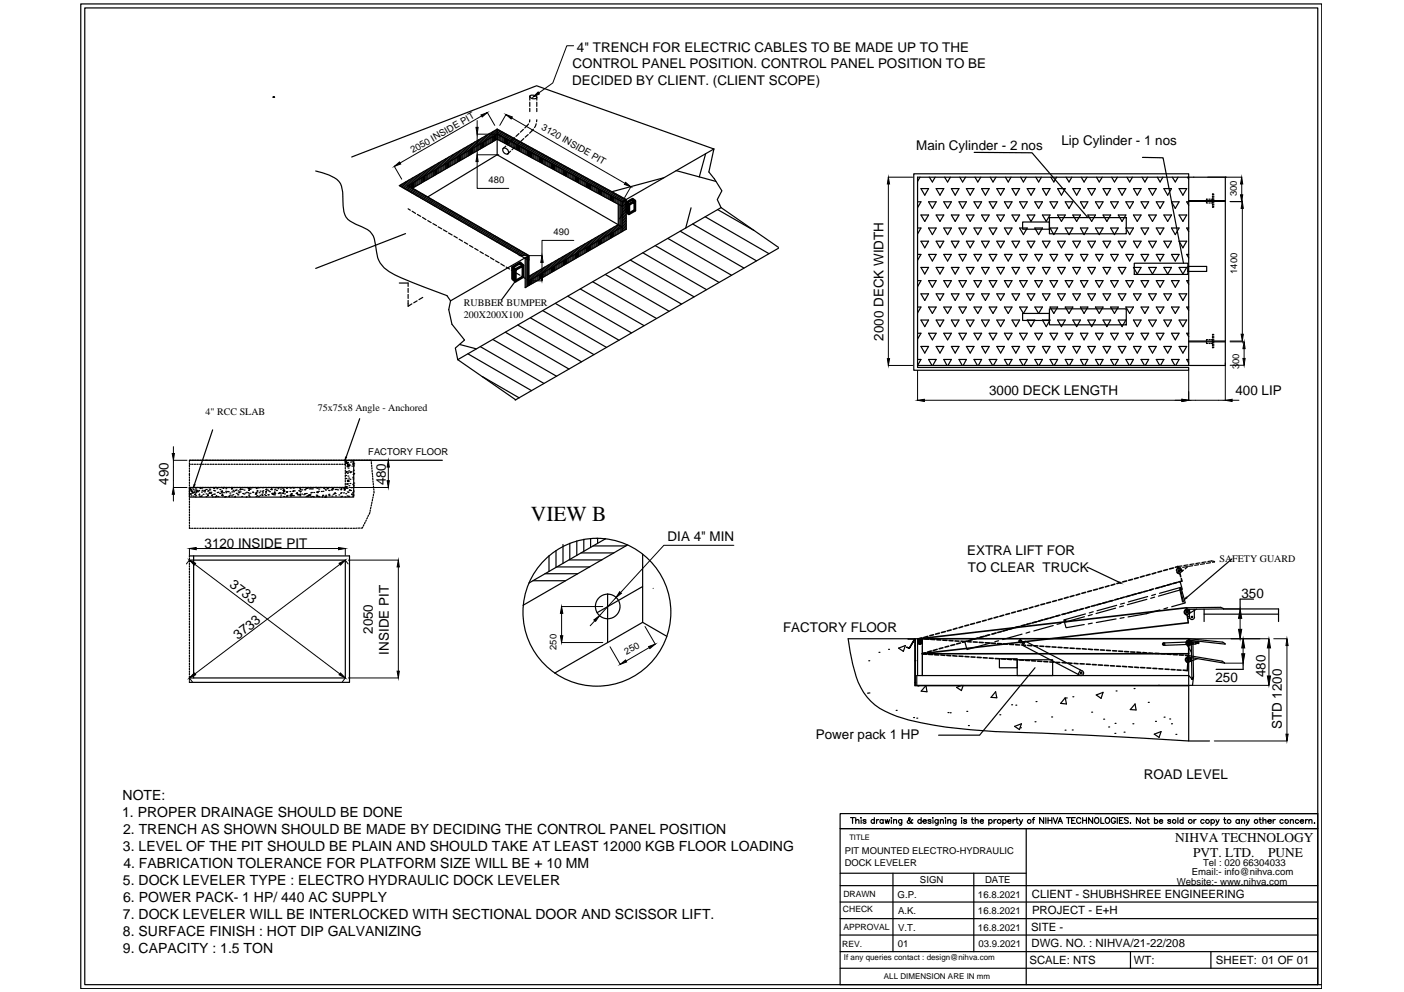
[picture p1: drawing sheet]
<svg xmlns="http://www.w3.org/2000/svg" width="297mm" height="210mm" viewBox="0 0 297 210" stroke-linecap="round" stroke-linejoin="round" font-family="sans-serif">
<defs><g id="words">
<text font-size="4.5" x="112.3" y="110.1">VIEW B</text>
<g font-size="3">
<text x="25.9" y="172.9">1. PROPER DRAINAGE SHOULD BE DONE</text>
<text x="25.9" y="169.2">NOTE:</text>
<text x="26.1" y="176.5">2. TRENCH AS SHOWN SHOULD BE MADE BY DECIDING THE CONTROL PANEL POSITION</text>
<text x="26" y="180.1">3. LEVEL OF THE PIT SHOULD BE PLAIN AND SHOULD TAKE AT LEAST 12000 KGB FLOOR LOADING</text>
<text x="26.1" y="183.7">4. FABRICATION TOLERANCE FOR PLATFORM SIZE WILL BE + 10 MM</text>
<text x="26" y="187.3">5. DOCK LEVELER TYPE : ELECTRO HYDRAULIC DOCK LEVELER</text>
<text x="26.1" y="190.9">6. POWER PACK- 1 HP/ 440 AC SUPPLY</text>
<text x="26" y="194.5">7. DOCK LEVELER WILL BE INTERLOCKED WITH SECTIONAL DOOR AND SCISSOR LIFT.</text>
<text x="26" y="198.1">8. SURFACE FINISH : HOT DIP GALVANIZING</text>
<text x="26" y="201.7">9. CAPACITY : 1.5 TON</text>
</g>
<g font-size="2.8">
<text x="122.1" y="11">4&quot; TRENCH FOR ELECTRIC CABLES TO BE MADE UP TO THE</text>
<text x="121.1" y="17.9">DECIDED BY CLIENT. (CLIENT SCOPE)</text>
<text x="121.1" y="14.5">CONTROL PANEL POSITION. CONTROL PANEL POSITION TO BE</text>
<text x="193.8" y="31.7">Main Cylinder - 2 nos</text>
<text x="224.6" y="30.8">Lip Cylinder - 1 nos</text>
<text x="186.9" y="72.1" transform="rotate(-90 186.9 72.1)">2000 DECK WIDTH</text>
<text x="209.3" y="83.7">3000 DECK LENGTH</text>
<text x="261.4" y="83.6">400 LIP</text>
<text x="35.6" y="102.6" transform="rotate(-90 35.6 102.6)">490</text>
<text x="81.6" y="102.7" transform="rotate(-90 81.6 102.7)">480</text>
<text x="43.3" y="115.9">3120 INSIDE PIT</text>
<text x="141.3" y="114.4">DIA 4&quot; MIN</text>
<text x="204.6" y="117.5">EXTRA LIFT FOR</text>
<text x="48.4" y="124" transform="rotate(37 48.4 124)">3733</text>
<text x="204.8" y="120.9">TO CLEAR TRUCK</text>
<text x="262.7" y="126.4">350</text>
<text x="50.3" y="135.4" transform="rotate(-37 50.3 135.4)">3733</text>
<text x="78.9" y="134.1" transform="rotate(-90 78.9 134.1)">2050</text>
<text x="165.7" y="133.8">FACTORY FLOOR</text>
<text x="82.3" y="138.5" transform="rotate(-90 82.3 138.5)">INSIDE PIT</text>
<text x="267.7" y="143.3" transform="rotate(-90 267.7 143.3)">480</text>
<text x="257.2" y="144.2">250</text>
<text x="271.2" y="154.3" transform="rotate(-90 271.2 154.3)">STD 1200</text>
<text x="172.6" y="156.4">Power pack 1 HP</text>
<text x="242" y="164.8">ROAD LEVEL</text>
<text x="248.7" y="178.3">NIHVA TECHNOLOGY</text>
<text x="252.4" y="181.3">PVT. LTD.</text>
<text x="268.3" y="181.3">PUNE</text>
</g>
<g font-size="2.4">
<text x="218.3" y="190">CLIENT - SHUBHSHREE ENGINEERING</text>
<text x="218.1" y="197">SITE -</text>
<text x="218.3" y="193.4">PROJECT - E+H</text>
<text x="217.8" y="203.9">SCALE: NTS</text>
<text x="218.3" y="200.4">DWG. NO. : NIHVA/21-22/208</text>
<text x="239.8" y="203.9">WT:</text>
<text x="257.2" y="203.9">SHEET: 01 OF 01</text>
</g>
<g font-size="2.1">
<text x="98.2" y="64.8">RUBBER BUMPER</text>
<text x="98.2" y="67.3">200X200X100</text>
<text x="43.5" y="87.9">4&quot; RCC SLAB</text>
<text x="67.3" y="86.9">75x75x8 Angle - Anchored</text>
<text x="258" y="118.8">SAFETY GUARD</text>
</g>
<g font-size="2">
<text x="114.5" y="27.3" transform="rotate(30 114.5 27.3)">3120 INSIDE PIT</text>
<text x="87.4" y="32.5" transform="rotate(-30 87.4 32.5)">2050 INSIDE PIT</text>
<text x="103.4" y="38.8">480</text>
<text x="261.6" y="41.5" transform="rotate(-90 261.6 41.5)">300</text>
<text x="117.1" y="49.8">490</text>
<text x="261.8" y="57.9" transform="rotate(-90 261.8 57.9)">1400</text>
<text x="262.2" y="78.1" transform="rotate(-90 262.2 78.1)">300</text>
<text x="77.9" y="96.3">FACTORY FLOOR</text>
<text x="117.8" y="137.5" transform="rotate(-90 117.8 137.5)">250</text>
<text x="132.6" y="138.6" transform="rotate(-29 132.6 138.6)">250</text>
<text x="178.7" y="180.8">PIT MOUNTED ELECTRO-HYDRAULIC</text>
<text x="178.7" y="183.2">DOCK LEVELER</text>
<text x="252.2" y="185.2">Email:- info@nihva.com</text>
<text x="254.5" y="183.2">Tel : 020 66304033</text>
<text x="189.9" y="189.9">G.P.</text>
<text x="194.6" y="186.9">SIGN</text>
<text x="206.9" y="189.9">16.8.2021</text>
<text x="208.4" y="186.8">DATE</text>
<text x="249" y="187.2">Website:- www.nihva.com</text>
<text x="190" y="193.4">A.K.</text>
<text x="190" y="196.9">V.T.</text>
<text x="206.9" y="193.4">16.8.2021</text>
<text x="206.9" y="196.9">16.8.2021</text>
<text x="189.9" y="200.4">01</text>
<text x="207" y="200.4">03.9.2021</text>
</g>
<g font-size="1.8">
<text x="178.4" y="189.9">DRAWN</text>
<text x="178.3" y="193">CHECK</text>
<text x="178.4" y="196.9">APPROVAL</text>
<text x="178.2" y="200.4">REV.</text>
</g>
<g font-size="1.7">
<text x="178.5" y="203.1">If any queries contact : design@nihva.com</text>
<text x="187" y="207.1">ALL DIMENSION ARE IN mm</text>
</g>
<text font-size="1.6" x="179.7" y="177.7">TITLE</text>
</g></defs>
<!-- layer: 0 -->
<g fill="none" stroke="#000" stroke-width=".25">
<path d="M17.1 .8h262.5v208.4h-262.5zM17.9 1.7h260.9v206.7h-260.9zM57.9 20.5h.1M57.9 20.5v.1M57.9 20.6h.1M66.8 36.2a9.9 9.9 0 0 1 4.9 2.2l.5 1 .3 1.3 .1 2.8a3.7 3.7 0 0 0 2.7 3.9l1.3 .6a4 4 0 0 1 2.8 3.8 7.2 7.2 0 0 0 1.1 3.9 9.4 9.4 0 0 0 4.3 3l9.8 3.9 .7 1.1M85.1 39l-.4 .4M85.8 38.5l-1 1M86.3 39.3h.1M86.3 39.3l-.6 .7M86.3 39.3l18.9-10.9 26.4 14.3M86.3 39.3l25.6 14.8"/>
<path d="M86.6 38l-1.6 1.6M86.6 39.1v.3l-.7 .7M86.8 39.5l-.7 .7M86.8 39v.6M87 39.7l-.7 .6M87.1 38.9v.8M87.2 39.8l-.7 .7M87.2 39.8l18-10.4 26.4 14.3 .1-1 .8-.5M87.3 38.8v1M87.4 37.6l-2.2 2.1M87.4 39.9l-.7 .7M87.5 38.6v1.1"/>
<path d="M87.7 38.5v1.1M88.2 37.2l-2.7 2.7M88.2 38.2v1.1M88.4 38.1v1M88.7 38v1M88.9 37.8v1.1M88.9 36.7l-2.5 2.5M89.1 37.7v1.1M89.4 37.5v1.1M89.6 37.4v1.1M89.7 36.3l-2.5 2.5M89.8 37.3v1"/>
<path d="M90.1 37.2v1M90.5 35.8l-2.5 2.5v1.1M90.5 36.9v1.1M90.7 36.7v1.1M91 36.6v1.1M91.2 36.5v1M91.3 35.4l-2.6 2.5M91.4 36.4v1M91.7 36.2v1.1M91.9 36.1v1.1M92 35l-2.5 2.5M92.1 35.9v1.1"/>
<path d="M92.4 35.8v1.1M92.8 34.5l-2.5 2.5v1.1M92.8 35.5v1.1M93.1 35.4v1.1M93.3 35.3v1.1M93.5 35.1v1.1M93.6 34l-2.6 2.6M93.8 35v1.1M94 34.9v1M94.2 34.7v1.1M94.3 33.6l-2.5 2.5M94.4 34.6v1.1"/>
<path d="M94.7 34.5v1M95.1 33.1l-2.5 2.6v1M95.2 34.2v1.1M95.4 34.1v1M95.6 33.9v1.1M95.8 33.8v1.1M95.9 32.7l-2.5 2.5M96.1 33.7v1M96.3 33.6v1M96.5 33.4v1.1M96.7 32.2l-2.6 2.6M96.8 33.3v1"/>
<path d="M97 33.1v1.1M97.4 31.8l-2.5 2.5v1.1M97.4 32.9v1M97.7 32.8v1M97.9 32.6v1.1M98.2 32.5v1.1M98.2 31.4l-2.5 2.5M98.4 32.3v1.1M98.6 32.2v1.1M98.8 32.1v1M99 30.9l-2.5 2.5M99.1 31.9v1.1"/>
<path d="M99.3 31.8v1.1M99.8 30.5l-2.6 2.5v1.1M99.8 31.5v1.1M100 31.4v1.1M100.2 31.3v1M100.4 31.1v1.1M100.5 30l-2.5 2.5M100.7 31v1.1M100.9 30.8v1.1M101.2 30.7v1.1M101.3 29.6l-2.5 2.5M101.4 30.6v1.1"/>
<path d="M101.6 30.5v1M101.8 30.3v1.1M102.1 29.1l-2.5 2.6v1.1M102.1 30.2v1.1M102.3 30.1v1M102.6 29.9v1.1M102.8 29.8v1M102.9 28.7l-2.6 2.5M103 29.7v1M103.2 29.5v1.1M103.4 29.4v1.1M103.6 28.2l-2.5 2.6"/>
<path d="M103.7 29.3v1M103.9 29.1v1.1M104.2 29v1.1M104.4 28.9v1M104.4 27.8l-2.5 2.5M104.6 28.7v1.1M104.8 28.6v1M105.1 28.5v.9M105.2 32.8l26.4 15.2v-5.3M105.2 27.3l-2.6 2.6M105.2 27.3l-20.7 12 27 15.6M105.2 27.3v5.5"/>
<path d="M105.2 27.3l27.3 14.9M105.2 32.8l-14.7 8.8M105.3 28.4v1.1M105.4 27.4l-2 2M105.6 28.6v1.1M105.6 27.5l-1.4 1.5M105.8 27.7l-.8 .8M106 27.8l-.6 .7M106.2 27.9l-.6 .7M106.2 28.9v1.1M106.4 31.5a.79 .79 0 0 1 .9 .1 .79 .79 0 0 1 .1 1h-.3a.98 .98 0 0 1-.7-1.1zM106.5 28l-.7 .7v1.1"/>
<path d="M106.5 29.1v1M106.7 28.1l-.7 .7v1.1M106.7 29.2v1.1M106.9 28.3l-.7 .6M106.9 29.3v1.1M107 30.9l-.5 .5M107.1 28.3l-.7 .8M107.2 29.4v1.1M107.3 28.5l-.7 .7M107.4 29.6v1M107.5 28.6l-.7 .7M107.6 29.7v1.1"/>
<path d="M107.7 28.7l-.7 .7M107.9 29.8v1.1M107.9 28.8l-.6 .7M107.9 30l-.6 .6M108 32l-.5 .5M108.1 28.9l-.6 .7M108.4 29.1l-.7 .6M108.6 30.2v1.1M108.6 29.2l-.7 .6M108.8 29.3l-.7 .7v1M108.8 30.3v1.1M108.9 29.2l-.7 .5"/>
<path d="M109 31.1l-.7 .6M109 29.4l-.7 .7v1M109 30.5v1M109.2 29.5l-.7 .7M109.2 30.6v1.1M109.4 29.6l-.7 .7M109.5 30.7v1M109.6 29.7l-.6 .7M109.7 30.8v1.1M109.8 28.3l-.6 .6M109.8 29.9l-.6 .7M109.9 30.2l-.7 .6"/>
<path d="M109.9 31v1M110.1 30l-.7 .6M110.2 31.1v1M110.3 30.1l-.7 .7M110.4 31.2v1M110.5 30.2l-.7 .7M110.6 31.3v1.1M110.7 30.3l-.7 .7M110.7 27.4l-.6 .6M110.8 29.3l-.6 .6M110.9 30.4l-.7 .7M111.1 30.6l-.7 .6"/>
<path d="M111.1 31.6v1M111.3 30.7l-.7 .7M111.3 31.7v1.1M111.5 30.8l-.6 .6v1.1M111.6 31.8v1.1M111.7 30.9l-.6 .7M111.7 28.5l-.6 .5M111.8 31.9v1.1M111.8 26.2l-.8 .9M112 31l-.7 .7M112 32.1v1M112.1 25.3l-.1 .5"/>
<path d="M112.1 20.3a1.02 1.02 0 0 1 1.5 .4 .95 .95 0 0 1-1.5-.3zM112.1 20.5v.7M112.1 21.6v.9M112.1 22.9v.7M112.2 31.1l-.7 .7M112.3 32.2v1.1M112.4 31.2l-.7 .7M112.5 32.3v1.1M112.6 31.4l-.7 .6M112.7 32.5v1M112.8 31.5l-.7 .7M112.8 27.3l-.8 .9"/>
<path d="M112.9 32.6v1M113 31.6l-.7 .6M113.2 32.7v1M113.2 31.7l-.6 .7M113.4 32.8v1.1M113.4 26.2l-.3 .8M113.4 31.8l-.6 .7M113.6 20.5v.7M113.6 21.6v.9M113.6 22.9v.7M113.6 25.3l-.1 .5M113.7 31.9l-.7 .7"/>
<path d="M113.9 32.1l-.7 .6M113.9 33.1v1M114.1 32.2l-.7 .6M114.1 33.2v1M114.3 32.3l-.6 .7v1M114.3 33.3v1.1M114.5 32.4l-.6 .6M114.6 33.5v1M114.7 32.5l-.6 .7M114.8 33.6v1M114.9 32.6l-.6 .7M115 33.7v1"/>
<path d="M115.1 32.8l-.6 .6M115.3 33.9v1M115.3 32.9l-.6 .6M115.5 33.9v1.1M115.6 33l-.7 .6M115.7 34.1v1M115.8 33.1l-.7 .7M115.9 34.2v1M116 33.2l-.7 .7M116.2 33.3l-.6 .7M116.4 33.4l-.6 .7M116.6 33.6l-.6 .6"/>
<path d="M116.7 34.6v1M116.8 33.7l-.6 .6v1.1M116.9 34.7v1M117 33.8l-.6 .6v1.1M117.1 34.8v1M117.2 33.9l-.6 .7M117.3 35v1M117.5 34l-.7 .7M117.6 35.1v1M117.7 34.1l-.7 .7M117.8 35.2v1M117.9 34.2l-.7 .7"/>
<path d="M118.1 35.3v1.1M118.1 34.4l-.6 .6M118.3 35.5v1M118.3 34.5l-.6 .6M118.5 35.6v1M118.5 34.6l-.6 .6M118.7 34.7l-.6 .7M118.9 34.8l-.6 .7M119.2 35l-.7 .6M119.2 36v1M119.4 35.1l-.7 .6v1M119.4 36.1v1"/>
<path d="M119.6 35.2l-.7 .6v1.1M119.7 36.2v1M119.8 35.3l-.6 .6M119.9 36.4v.9M120 35.4l-.6 .7M120.1 36.5v1M120.2 35.5l-.6 .7M120.3 36.6v1M120.4 35.6l-.6 .7M120.6 36.7v1M120.6 35.8l-.6 .6M120.8 36.8v1"/>
<path d="M120.8 35.9l-.6 .6M121.1 36l-.7 .6M121.1 36.9v1.1M121.3 36.1l-.7 .6M121.5 36.2l-.7 .7M121.7 36.4l-.6 .6M121.7 37.3v1M121.9 36.4l-.6 .7v1M121.9 37.5v1M122.1 36.6l-.6 .6v1M122.2 37.6v1M122.3 36.7l-.6 .6"/>
<path d="M122.4 37.7v1M122.5 36.8l-.6 .7M122.7 37.8v1M122.8 36.9l-.7 .6M122.9 38v1M123 37l-.7 .7M123.1 38.1v1M123.2 37.2l-.7 .6M123.3 38.2v1M123.4 37.2l-.6 .7M123.6 37.4l-.6 .6M123.8 37.5l-.6 .6"/>
<path d="M124 37.6l-.6 .7M124.1 38.6v1M124.2 37.7l-.6 .6v1M124.3 38.7v1M124.4 37.8l-.6 .7v.9M124.5 38.8v1M124.7 38l-.7 .6M124.7 39v.9M124.9 38.1l-.7 .6M125 39.1v1M125.1 38.2l-.7 .6M125.2 39.2v1"/>
<path d="M125.3 38.3l-.6 .6M125.4 39.4v.9M125.5 38.4l-.6 .6M125.7 39.5v1M125.7 38.5l-.6 .6M125.9 39.6v1M125.9 38.6l-.6 .7M126.1 38.8l-.6 .6M126.1 39.7v1M126.4 38.9l-.7 .6M126.6 39l-.7 .6M126.6 39.9v1.1"/>
<path d="M126.8 39.1l-.7 .6M127 39.2l-.6 .6v1M127.2 39.4l-.6 .5M127.4 39.4l-.6 .7M127.6 39.6l-.6 .6M127.8 39.7l-.6 .6M128 39.8l-.6 .6M128.3 39.9l-.7 .6M140.4 37.6l-10.8 2.9M143 36.1l8.5 2.3M149.3 32.5l-1.4 5M151 31.5l-1 4.9 1.2 1.5 1.5 2.5-.9 1.8 .8 1.7"/>
<path d="M151 31.5l-37.5-13.4-39.1 15.1M151 31.5l-19.4 11.2M193.3 36.8h58.2v40.5h-57.4v.5h57.4v.5h-58.2zM194.6 37.5l-.5 .9M194.8 39.9h1.7l-.8 1.4zM196.6 37.5l.7 1 .6-1M198.1 39.9h1.6l-.8 1.4zM199.8 37.5l.7 1 .6-1M201.3 39.9h1.6l-.8 1.4zM203.1 37.5l.6 1 .6-1M204.5 39.9h1.6l-.8 1.4zM206.1 32.2l12.2 .1 11.9 13.7"/>
<path d="M206.3 37.5l.6 1 .6-1M207.7 39.9h1.6l-.8 1.4zM209.5 37.5l.6 1 .6-1M210.9 39.9h1.6l-.8 1.4zM212.7 37.5l.6 1 .6-1M214.1 39.9h1.6l-.8 1.4zM215.9 37.5l.6 1 .6-1M217.3 39.9h1.6l-.8 1.4zM219.1 37.5l.6 1 .6-1M220.5 39.9h1.7l-.9 1.4zM222.3 37.5l.7 1 .5-1M223.8 39.9h1.6l-.8 1.4z"/>
<path d="M225.5 37.5l.7 1 .6-1M227 39.9h1.6l-.8 1.4zM228.8 37.5l.5 1 .7-1M230.2 39.9h1.6l-.8 1.4zM232 37.5l.6 1 .6-1M233.4 39.9h1.6l-.8 1.4zM235.2 37.5l.6 1 .6-1M236.6 39.9h1.6l-.8 1.4zM238.4 37.5l.6 1 .6-1M239.8 39.9h1.6l-.8 1.4zM241.6 37.5l.6 1 .6-1M241.7 33.3l4.4 .1 4.3 22.3"/>
<path d="M243 39.9h1.6l-.8 1.4zM244.8 37.5l.6 1 .6-1M246.2 39.9h1.6l-.8 1.4zM248 37.5l.7 1 .5-1M249.5 39.9h1.6l-.8 1.4zM251.2 37.5l.3 .4M259.2 37.5h.1M259.2 37.5h-65.1v39.8M259.2 37.5v4.9h-7.7M84.5 59.9h1.8v.7M85.8 49.4l-19 7.4M86.3 44.2l.5 .3"/>
<path d="M87.2 44.7l.7 .5M87.6 40l-.7 .7M87.8 40.2l-.7 .6M88 40.2l-.7 .7M88.2 40.4l-.7 .6M88.3 45.4l.7 .4M88.4 40.5l-.7 .7M88.6 40.6l-.6 .7M88.8 40.8l-.6 .6M89.1 40.9l-.7 .7M89.3 41l-.7 .6M89.4 46l.7 .5"/>
<path d="M89.5 41.1l-.7 .7M89.6 41.2l-.6 .7M89.9 41.3l-.7 .7M90.1 41.5l-.7 .6M90.3 41.6l-.7 .6M90.5 41.7l-.7 .7M90.5 46.7l.7 .4M90.7 41.8l-.7 .7M90.9 41.9l-.7 .7M91.1 42.1l-.6 .6M91.3 42.2l-.6 .7M91.6 42.3l-.7 .7"/>
<path d="M91.6 47.3l.8 .4M91.7 42.4l-.7 .7M91.9 42.5l-.6 .7M92.1 42.7l-.6 .6M92.4 42.8l-.7 .7M92.6 42.9l-.7 .7M92.7 48l.8 .4M92.8 43l-.7 .7M93 43.1l-.7 .7M93.2 43.3l-.7 .6M93.4 43.4l-.7 .7M93.6 43.5l-.7 .7"/>
<path d="M93.8 43.6l-.7 .7M93.8 48.6l.8 .5M94 43.7l-.7 .7M94.2 43.8l-.7 .7M94.4 44l-.6 .6M94.6 44.1l-.6 .7M94.9 44.2l-.7 .7M94.9 49.3l.8 .4M95.1 44.4l-.7 .6M95.3 44.4l-.7 .7M95.5 44.6l-.7 .6M95.7 44.7l-.7 .7"/>
<path d="M95.9 44.8l-.7 .7M96 49.9l.8 .5M96.1 44.9l-.7 .7M96.3 45.1l-.7 .6M96.5 45.2l-.7 .6M96.7 45.3l-.7 .7M96.9 45.4l-.6 .7M97.1 45.5l-.6 .7M97.1 50.6l.8 .4M97.4 45.7l-.7 .6M97.6 45.7l-.7 .7M97.7 45.9l-.6 .7"/>
<path d="M97.9 46l-.6 .7M98.2 46.1l-.7 .7M98.2 51.3l.8 .4M98.4 46.3l-.7 .6M98.6 46.4l-.7 .7M98.8 46.5l-.7 .6M99 46.6l-.7 .7M99.2 46.7l-.7 .7M99.3 51.9l.8 .5M99.4 46.8l-.7 .7M99.6 47l-.6 .7M99.8 47.1l-.7 .7"/>
<path d="M100 47.2l-.7 .7M100.2 47.3l-.6 .7M100.4 47.4l-.6 .7M100.4 52.6l.8 .4M100.7 47.6l-.7 .6M100.9 47.7l-.7 .7M101.1 47.8l-.7 .7M101.3 47.9l-.7 .7M101.5 48l-.7 .7M101.5 53.2l.8 .5M101.7 48.2l-.7 .6M101.9 48.3l-.7 .7"/>
<path d="M102.1 48.4l-.7 .7M102.3 48.5l-.7 .7M102.5 48.6l-.7 .7M102.6 53.9l.8 .4M102.7 48.8l-.6 .6M102.9 48.9l-.6 .7M103.2 49l-.7 .7M103.4 49.1l-.7 .7M103.6 49.2l-.7 .7M103.7 54.5l.8 .5M103.8 49.3l-.7 .7M104 49.5l-.7 .7"/>
<path d="M104.2 49.6l-.7 .7M104.4 49.7l-.7 .7M104.6 49.9l-.7 .6M104.8 49.9l-.7 .7M104.8 55.2l.8 .4M105 50.1l-.7 .6M105.2 50.2l-.7 .7M105.4 50.3l-.6 .7M105.6 50.4l-.6 .7M105.8 50.6l-.7 .7M105.9 55.8l.8 .5M106 50.7l-.6 .6"/>
<path d="M106.2 50.8l-.6 .7M106.5 50.9l-.7 .7M106.7 51l-.7 .7M106.9 51.2l-.7 .6M107.1 51.3l-.7 .7M107.1 56.5l.7 .4M107.3 51.4l-.7 .7M107.5 51.5l-.7 .7M107.7 51.6l-.7 .7M107.9 51.8l-.7 .6M108.1 51.9l-.7 .7M108.2 57.1l.7 .5"/>
<path d="M108.3 52l-.7 .7M108.5 52.1l-.6 .7M108.7 52.2l-.6 .7M109 52.4l-.7 .6M109 59.5l-2.9 3.9M109.2 52.5l-.7 .7M109.3 57.8l.7 .4M109.4 52.6l-.7 .7M109.6 52.7l-.7 .7M109.8 52.8l-.7 .7M110 52.9l-.7 .7M110.2 53.1l-.7 .6"/>
<path d="M110.4 53.2l-.7 .7M110.4 58.4l.7 .5M110.6 53.3l-.7 .7M110.8 53.4l-.6 .7M111 53.5l-.5 .6M111.2 53.7l-.4 .4M111.3 54.5v6.2M111.4 53.8l-.2 .3M111.5 59.1l.5 .3M111.6 54.4v6.2M111.7 53.9l-.2 .2M111.8 54.3v6.1"/>
<path d="M111.9 54l-.1 .1M111.9 54.1l-16.6 9.6M111.9 54.1v6.3M112 59.3v1M112.1 58.3l-.2 .2M112.3 59.2v1M112.5 59.1v1M112.7 59v.9M112.9 57.9l-1 1M113.2 58.7v.9M113.4 58.6v.9M113.7 58.4v1"/>
<path d="M113.7 57.4l-1.8 1.8M113.9 58.3v1M114.1 58.2v.9M114.3 58v1M114.5 57l-2.3 2.3M114.6 57.9v.9M114.8 57.8v.9M115 57.6v1M115.2 56.5l-2.3 2.3v1M115.5 57.3v1M115.7 57.2v1M115.9 57.1v1"/>
<path d="M116 56.1l-2.3 2.3M116.2 57v.9M116.4 56.8v1M116.7 56.7v.9M116.8 55.7l-2.3 2.2M116.9 56.5v1M117.1 56.4v1M117.3 56.3v1M117.5 55.2l-2.2 2.3v.9M117.6 56.2v.9M117.8 56v1M118.1 55.9v.9"/>
<path d="M118.3 55.7v1M118.3 54.8l-2.2 2.3M118.5 55.6v1M118.7 55.5v1M118.9 55.4v.9M119.1 54.3l-2.3 2.3M119.2 55.2v1M119.4 55.1v.9M119.7 54.9v1M119.9 53.9l-2.3 2.2M119.9 54.8v1M120.1 54.7v1"/>
<path d="M120.3 54.6v.9M120.6 54.4v1M120.6 53.4l-2.3 2.3M120.8 54.3v.9M121.1 54.1v1M121.3 54v1M121.4 53l-2.2 2.2M121.7 53.7v1M121.9 53.6v1M122.2 52.5l-2.3 2.3M122.2 53.5v.9M122.4 53.3v1"/>
<path d="M122.7 53.2v1M122.9 53.1v.9M123 52.1l-2.3 2.2M123.1 52.9v1M123.3 52.8v1M123.6 52.7v.9M123.7 51.6l-2.2 2.3v.9M123.8 52.6v.9M124.1 52.4v1M124.3 52.3v.9M124.5 52.1v1M124.5 51.2l-2.3 2.3"/>
<path d="M124.7 52v1M125 51.9v.9M125.2 51.8v.9M125.3 50.7l-2.3 2.3M125.4 51.6v1M125.4 59.6l13.5 7.8M125.7 51.5v.9M125.9 51.3v1M126.1 50.3l-2.3 2.3M126.1 51.2v1M126.4 51.1v1M126.6 51v.9"/>
<path d="M126.8 49.9l-2.2 2.2M126.8 40.1v.9M126.8 50.8v1M127.1 40.2v1M127.1 50.7v.9M127.3 40.3v1M127.3 50.5v1M127.5 40.5v.9M127.5 50.4v1M127.6 49.4l-2.3 2.3M127.7 40.6v1M127.7 50.3v1"/>
<path d="M128 40.7v1M128 50.2v.9M128 58.1l13.5 7.8M128.2 40.8v1M128.2 50v1M128.4 49l-2.3 2.2M128.4 41v.9M128.5 40l-.7 .6M128.7 40.2l-.7 .6M128.7 49.7v1M128.9 40.2l-.6 .7M128.9 41.2v1"/>
<path d="M128.9 49.6v1M129.1 40.4l-.6 .6M129.1 48.5l-2.2 2.3M129.3 40.5l-.6 .6v1M129.4 41.5v.9M129.4 49.3v1M129.5 40.6l-.6 .6M129.6 41.6v1M129.6 49.2v1M129.7 40.7l-.6 .6v1M129.8 41.7v1M129.8 49.1v.9"/>
<path d="M129.9 40.8l-.5 .6M129.9 48l-2.2 2.3M130.1 41.9v.9M130.1 48.9v1M130.2 41l-.6 .6M130.3 42v.9M130.3 48.8v1M130.4 41l-.6 .7M130.5 42.1v.9M130.5 48.7v.9M130.6 41.2l-.6 .6M130.7 56.5l13.5 7.8"/>
<path d="M130.7 47.6l-2.3 2.3v.9M130.8 42.2v1M130.8 41.3l-.6 .6M130.8 43.2v4.3l-18.9 10.9M131 42.4v5.3M131 48.4v.9M131 41.4l-.6 .6M131 47.7l-1.8 1.7-.1 1M131.2 47.8l-1.2 1.2M131.2 41.5l-.6 .6M131.2 42.4v5.4M131.2 48.3v.9"/>
<path d="M131.4 47.9l-.6 .6v1M131.4 41.6l-.6 .6M131.4 42.6v5.3M131.4 48.1v1M131.6 48l-.1 .1M131.6 46h.1M131.6 41.8l-.6 .6M131.6 49v-1l-19.7 11.4M131.9 41.9l-.6 .6M132.1 42l-.6 .6M132.3 42.1l-.5 .5M132.4 42.4l-.7 .6"/>
<path d="M132.5 42.3v6.2l-21.4 12.4v-6.3l.8-.4v.8M132.5 42.9l-.9 .8M132.5 43.2l-.9 .9M132.5 43.5l-.9 .9M132.5 43.9l-.9 .8M132.5 44.2l-.9 .8M132.5 44.5l-.9 .9-.5 .9M132.5 44.9l-.9 .8M132.5 45.2l-.9 .8M132.5 45.5l-.9 .8M132.5 45.8l-.9 .9M132.5 46.2l-.9 .8"/>
<path d="M132.5 46.5l-.9 .8M132.5 46.8l-.9 .9M132.5 47.1l-.9 .9M132.5 47.5l-.9 .8M132.5 47.8l-.9 .8M132.5 48.1l-.9 .9M132.5 48.5l-.1 .1M132.5 42.6l-.8 .7M133.3 55l13.5 7.8M136 53.5l13.5 7.8M138.6 52l13.5 7.8M141.3 50.4l13.5 7.8"/>
<path d="M143.9 48.9l13.5 7.8M146.2 44l-1.1 4.3M146.5 47.4l13.5 7.8M149.2 45.9l13.5 7.8M151.8 44.4l7.7 4.4M152.6 43.9l-55.8 32.2M152.6 43.9l12.1 8.5M164.7 52.5l-55.7 32.2M194.1 42.7h.7l-.7 1.2M194.1 48.2h.7l-.7 1.3M194.1 53.8h.7l-.7 1.3M194.1 59.4h.7l-.7 1.2"/>
<path d="M194.8 45.5h1.7l-.8 1.3zM194.8 51h1.7l-.8 1.4zM194.8 56.6h1.7l-.8 1.4zM196.5 42.7h1.6l-.8 1.4zM196.5 48.2h1.6l-.8 1.4zM196.5 53.8h1.6l-.8 1.4zM196.5 59.4h1.6l-.8 1.4zM198.1 45.5h1.6l-.8 1.3zM198.1 51h1.6l-.8 1.4zM198.1 56.6h1.6l-.8 1.4zM199.7 42.7h1.6l-.8 1.4zM199.7 48.2h1.6l-.8 1.4z"/>
<path d="M199.7 53.8h1.6l-.8 1.4zM199.7 59.4h1.6l-.8 1.4zM201.3 45.5h1.6l-.8 1.3zM201.3 51h1.6l-.8 1.4zM201.3 56.6h1.6l-.8 1.4zM202.9 42.7h1.6l-.8 1.4zM202.9 48.2h1.6l-.8 1.4zM202.9 53.8h1.6l-.8 1.4zM202.9 59.4h1.6l-.8 1.4zM204.5 45.5h1.6l-.8 1.3zM204.5 51h1.6l-.8 1.4zM204.5 56.6h1.6l-.8 1.4z"/>
<path d="M206.1 42.7h1.6l-.8 1.4zM206.1 48.2h1.6l-.8 1.4zM206.1 53.8h1.6l-.8 1.4zM206.1 59.4h1.6l-.8 1.4zM207.7 45.5h1.6l-.8 1.3zM207.7 51h1.6l-.8 1.4zM207.7 56.6h1.6l-.8 1.4zM209.3 42.7h1.6l-.8 1.4zM209.3 48.2h1.6l-.8 1.4zM209.3 53.8h1.6l-.8 1.4zM209.3 59.4h1.6l-.8 1.4zM210.9 45.5h1.6l-.8 1.3z"/>
<path d="M210.9 51h1.6l-.8 1.4zM210.9 56.6h1.6l-.8 1.4zM212.5 42.7h1.6l-.8 1.4zM212.5 48.2h1.6l-.8 1.4zM212.5 53.8h1.6l-.8 1.4zM212.5 59.4h1.6l-.8 1.4zM214.1 45.5h1.6l-.8 1.3zM214.1 51h1.6l-.8 1.4zM214.1 56.6h1.6l-.8 1.4zM215.7 42.7h1.6l-.8 1.4zM215.7 48.2h1.6l-.8 1.4zM215.7 53.8h1.6l-.8 1.4z"/>
<path d="M215.7 59.4h1.6l-.8 1.4zM216.4 47h5.6v1.5h-5.6zM217.3 45.5h1.6l-.8 1.3zM217.3 51h1.6l-.8 1.4zM217.3 56.6h1.6l-.8 1.4zM218.9 42.7h1.6l-.8 1.4zM218.9 48.2h1.6l-.8 1.4zM218.9 53.8h1.6l-.8 1.4zM218.9 59.4h1.6l-.8 1.4zM220.5 45.5h1.7l-.9 1.3zM220.5 51h1.7l-.9 1.4zM220.5 56.6h1.7l-.9 1.4z"/>
<path d="M222 46h16.3v3.5h-16.3zM222.2 42.7h1.6l-.8 1.4zM222.2 48.2h1.6l-.8 1.4zM222.2 53.8h1.6l-.8 1.4zM222.2 59.4h1.6l-.8 1.4zM223.8 45.5h1.6l-.8 1.3zM223.8 51h1.6l-.8 1.4zM223.8 56.6h1.6l-.8 1.4zM225.4 42.7h1.6l-.8 1.4zM225.4 48.2h1.6l-.8 1.4zM225.4 53.8h1.6l-.8 1.4zM225.4 59.4h1.6l-.8 1.4z"/>
<path d="M227 45.5h1.6l-.8 1.3zM227 51h1.6l-.8 1.4zM227 56.6h1.6l-.8 1.4zM228.6 42.7h1.6l-.9 1.4zM228.6 48.2h1.6l-.9 1.4zM228.6 53.8h1.6l-.9 1.4zM228.6 59.4h1.6l-.9 1.4zM230.2 45.5h1.6l-.8 1.3zM230.2 51h1.6l-.8 1.4zM230.2 56.6h1.6l-.8 1.4zM231.8 42.7h1.6l-.8 1.4zM231.8 48.2h1.6l-.8 1.4z"/>
<path d="M231.8 53.8h1.6l-.8 1.4zM231.8 59.4h1.6l-.8 1.4zM233.4 45.5h1.6l-.8 1.3zM233.4 51h1.6l-.8 1.4zM233.4 56.6h1.6l-.8 1.4zM235 42.7h1.6l-.8 1.4zM235 48.2h1.6l-.8 1.4zM235 53.8h1.6l-.8 1.4zM235 59.4h1.6l-.8 1.4zM236.6 45.5h1.6l-.8 1.3zM236.6 51h1.6l-.8 1.4zM236.6 56.6h1.6l-.8 1.4z"/>
<path d="M238.2 42.7h1.6l-.8 1.4zM238.2 48.2h1.6l-.8 1.4zM238.2 53.8h1.6l-.8 1.4zM238.2 59.4h1.6l-.8 1.4zM239.8 45.5h1.6l-.8 1.3zM239.8 51h1.6l-.8 1.4zM239.8 56.6h1.6l-.8 1.4zM240 55.7h11.3v2.4h-11.3zM241.4 42.7h1.6l-.8 1.4zM241.4 48.2h1.6l-.8 1.4zM241.4 53.8h1.6l-.8 1.4zM241.4 59.4h1.6l-.8 1.4z"/>
<path d="M243 45.5h1.6l-.8 1.3zM243 51h1.6l-.8 1.4zM243 56.6h1.6l-.8 1.4zM244.6 42.7h1.6l-.8 1.4zM244.6 48.2h1.6l-.8 1.4zM244.6 53.8h1.6l-.8 1.4zM244.6 59.4h1.6l-.8 1.4zM246.2 45.5h1.6l-.8 1.3zM246.2 51h1.6l-.8 1.4zM246.2 56.6h1.6l-.8 1.4zM247.8 42.7h1.7l-.8 1.4zM247.8 48.2h1.7l-.8 1.4z"/>
<path d="M247.8 53.8h1.7l-.8 1.4zM247.8 59.4h1.7l-.8 1.4zM249.5 45.5h1.6l-.8 1.3zM249.5 51h1.6l-.8 1.4zM249.5 56.6h1.6l-.8 1.4zM251.3 56.4h4v1h-4zM251.5 59.4h-.4l.4 .7M251.5 53.8h-.4l.4 .8M251.5 48.2h-.4l.4 .8M251.5 42.7h-.4l.4 .7M251.5 42.6h7.7v29.6h-7.7M255.3 42.7v.3h.2"/>
<path d="M255.5 42.1h-.2v.3M255.8 43h.3M255.8 42.1h.3M256.3 42.1h.2v.3M256.5 41.2v-.2h.3v.2M256.5 42.7v.3h-.2M256.5 41.5v.3M256.5 42v.3M256.5 42.6v.3M256.5 43.1v.4M256.8 43.7v.1h-.3v-.1M256.8 41.5v.3"/>
<path d="M256.8 42v.3M256.8 42.6v.3M256.8 43.1v.3M86.3 63.6v1.2l.9-.5M86.3 61v.9M86.3 62.3v.8M88.3 63.7l-.8 .4M89.4 62.9l-.8 .5M95.3 63.7l-.4 1.8 .7 3.1 2.7 3.4-2 1.6 .5 2.5M96.8 76.1l12.3 8.5M97.2 72.9l3.6 .9M99 74.9l13.5 7.8"/>
<path d="M101.6 73.3l13.5 7.8M102 79.7l7.8 4.5M104.3 71.8l13.5 7.8M106.9 70.3l13.5 7.8M109.5 68.8l13.5 7.8M112.2 67.3l13.5 7.7M114.8 65.7l13.5 7.8M117.5 64.2l13.5 7.8M120.1 62.7l13.5 7.7M122.8 61.2l13.5 7.7M194.1 65h.7l-.7 1.2M194.1 70.5h.7l-.7 1.2"/>
<path d="M194.1 76.1h.7l-.7 1.2M194.8 62.2h1.7l-.8 1.4zM194.8 67.7h1.7l-.8 1.4zM194.8 73.3h1.7l-.8 1.4zM196.5 65h1.6l-.8 1.3zM196.5 70.5h1.6l-.8 1.4zM197.2 77.3l-.7-1.2h1.6l-.8 1.2M198.1 62.2h1.6l-.8 1.4zM198.1 67.7h1.6l-.8 1.4zM198.1 73.3h1.6l-.8 1.4zM199.7 65h1.6l-.8 1.3zM199.7 70.5h1.6l-.8 1.4z"/>
<path d="M200.3 77.3l-.6-1.2h1.6l-.7 1.2M201.3 62.2h1.6l-.8 1.4zM201.3 67.7h1.6l-.8 1.4zM201.3 73.3h1.6l-.8 1.4zM202.9 65h1.6l-.8 1.3zM202.9 70.5h1.6l-.8 1.4zM203.6 77.3l-.7-1.2h1.6l-.7 1.2M204.5 62.2h1.6l-.8 1.4zM204.5 67.7h1.6l-.8 1.4zM204.5 73.3h1.6l-.8 1.4zM206.1 65h1.6l-.8 1.3zM206.1 70.5h1.6l-.8 1.4z"/>
<path d="M206.8 77.3l-.7-1.2h1.6l-.7 1.2M207.7 62.2h1.6l-.8 1.4zM207.7 67.7h1.6l-.8 1.4zM207.7 73.3h1.6l-.8 1.4zM209.3 65h1.6l-.8 1.3zM209.3 70.5h1.6l-.8 1.4zM210 77.3l-.7-1.2h1.6l-.7 1.2M210.9 62.2h1.6l-.8 1.4zM210.9 67.7h1.6l-.8 1.4zM210.9 73.3h1.6l-.8 1.4zM212.5 65h1.6l-.8 1.3zM212.5 70.5h1.6l-.8 1.4z"/>
<path d="M213.2 77.3l-.7-1.2h1.6l-.7 1.2M214.1 62.2h1.6l-.8 1.4zM214.1 67.7h1.6l-.8 1.4zM214.1 73.3h1.6l-.8 1.4zM215.7 65h1.6l-.8 1.3zM215.7 70.5h1.6l-.8 1.4zM216.4 66.3h5.6v1.5h-5.6zM216.4 77.3l-.7-1.2h1.6l-.7 1.2M217.3 62.2h1.6l-.8 1.4zM217.3 67.7h1.6l-.8 1.4zM217.3 73.3h1.6l-.8 1.4zM218.9 65h1.6l-.8 1.3z"/>
<path d="M218.9 70.5h1.6l-.8 1.4zM219.7 77.3l-.8-1.2h1.6l-.7 1.2M220.5 62.2h1.7l-.9 1.4zM220.5 67.7h1.7l-.9 1.4zM220.5 73.3h1.7l-.9 1.4zM222 65.3h16.3v3.4h-16.3zM222.2 65h1.6l-.8 1.3zM222.2 70.5h1.6l-.8 1.4zM222.9 77.3l-.7-1.2h1.6l-.8 1.2M223.8 62.2h1.6l-.8 1.4zM223.8 67.7h1.6l-.8 1.4zM223.8 73.3h1.6l-.8 1.4z"/>
<path d="M225.4 65h1.6l-.8 1.3zM225.4 70.5h1.6l-.8 1.4zM226 77.3l-.6-1.2h1.6l-.7 1.2M227 62.2h1.6l-.8 1.4zM227 67.7h1.6l-.8 1.4zM227 73.3h1.6l-.8 1.4zM228.6 65h1.6l-.9 1.3zM228.6 70.5h1.6l-.9 1.4zM229.3 77.3l-.7-1.2h1.6l-.7 1.2M230.2 62.2h1.6l-.8 1.4zM230.2 67.7h1.6l-.8 1.4zM230.2 73.3h1.6l-.8 1.4z"/>
<path d="M231.8 65h1.6l-.8 1.3zM231.8 70.5h1.6l-.8 1.4zM232.5 77.3l-.7-1.2h1.6l-.7 1.2M233.4 62.2h1.6l-.8 1.4zM233.4 67.7h1.6l-.8 1.4zM233.4 73.3h1.6l-.8 1.4zM235 65h1.6l-.8 1.3zM235 70.5h1.6l-.8 1.4zM235.7 77.3l-.7-1.2h1.6l-.7 1.2M236.6 62.2h1.6l-.8 1.4zM236.6 67.7h1.6l-.8 1.4zM236.6 73.3h1.6l-.8 1.4z"/>
<path d="M238.2 65h1.6l-.8 1.3zM238.2 70.5h1.6l-.8 1.4zM238.9 77.3l-.7-1.2h1.6l-.7 1.2M239.8 62.2h1.6l-.8 1.4zM239.8 67.7h1.6l-.8 1.4zM239.8 73.3h1.6l-.8 1.4zM241.4 65h1.6l-.8 1.3zM241.4 70.5h1.6l-.8 1.4zM242.1 77.3l-.7-1.2h1.6l-.7 1.2M243 62.2h1.6l-.8 1.4zM243 67.7h1.6l-.8 1.4zM243 73.3h1.6l-.8 1.4z"/>
<path d="M244.6 65h1.6l-.8 1.3zM244.6 70.5h1.6l-.8 1.4zM245.3 77.3l-.7-1.2h1.6l-.7 1.2M246.2 62.2h1.6l-.8 1.4zM246.2 67.7h1.6l-.8 1.4zM246.2 73.3h1.6l-.8 1.4zM247.8 65h1.7l-.8 1.3zM247.8 70.5h1.7l-.8 1.4zM248.6 77.3l-.8-1.2h1.7l-.8 1.2M249.5 62.2h1.6l-.8 1.4zM249.5 67.7h1.6l-.8 1.4zM249.5 73.3h1.6l-.8 1.4z"/>
<path d="M251.5 72.3h7.7v5h-7.7M251.5 76.1h-.4l.4 .7M251.5 70.5h-.4l.4 .7M251.5 65h-.4l.4 .7M255.3 72.4v.3h.2M255.5 71.9h-.2v.2M255.8 72.7h.3M255.8 71.9h.3M256.3 71.9h.2v.2M256.5 73.4v.2h.3v-.2M256.5 72.4v.3h-.2M256.5 71.2v.3"/>
<path d="M256.5 71.7v.3M256.5 72.3v.3M256.5 72.8v.3M256.8 70.9v-.1h-.3v.1M256.8 71.2v.3M256.8 71.7v.3M256.8 72.3v.3M256.8 72.8v.3M40.1 97.9v.3h.2M40.1 98.5v.2M40.1 99v.3M40.1 99.6v.3"/>
<path d="M40.1 97.4h53.5M40.4 97.4h-.3v.2M40.5 98.2h.3M41.1 98.2h.3M41.6 98.2h.3M42.2 98.2h.3M42.8 98.2h.3M43.3 98.2h.3M43.9 98.2h.3M44.4 98.2h.3M45 98.2h.3M45 91l-3.9 11.5"/>
<path d="M45.5 98.2h.4M46.1 98.2h.3M46.7 98.2h.3M47.2 98.2h.3M47.8 98.2h.3M48.3 98.2h.3M48.9 98.2h.3M49.5 98.2h.3M50 98.2h.3M50.6 98.2h.3M51.1 98.2h.3M51.7 98.2h.3"/>
<path d="M52.2 98.2h.3M52.8 98.2h.3M53.4 98.2h.3M53.9 98.2h.3M54.5 98.2h.3M55 98.2h.3M55.6 98.2h.3M56.1 98.2h.3M56.7 98.2h.3M57.3 98.2h.3M57.8 98.2h.3M58.4 98.2h.3"/>
<path d="M58.9 98.2h.3M59.5 98.2h.3M60 98.2h.3M60.6 98.2h.3M61.2 98.2h.3M61.7 98.2h.3M62.3 98.2h.3M62.8 98.2h.3M63.4 98.2h.3M63.9 98.2h.3M64.5 98.2h.3M65.1 98.2h.2"/>
<path d="M65.6 98.2h.3M66.2 98.2h.2M66.7 98.2h.3M67.3 98.2h.2M67.8 98.2h.3M68.4 98.2h.3M68.9 98.2h.3M69.5 98.2h.3M70 98.2h.3M70.6 98.2h.3M71.1 98.2h.4M71.7 98.2h.3"/>
<path d="M72.3 98.2h.3M73.1 97.2v.3M73.1 97.8v.3M73.1 98.3v.4M73.1 98.9v.3M73.1 99.5v.3M73.1 97.4l.6 1.1-.6-1.1M73.1 97.4v.8h-.3M73.1 97.5h.1M73.2 98.1h.1M73.2 97.4l.6 1.1M73.2 100l.1-.1z"/>
<path d="M73.3 99.8h.1M73.4 98.5h.1M73.4 98.7l.3-.2zM73.5 98.7h.1M73.5 97.9h.1M73.6 99.9h.1M73.6 99h.1M73.7 98.2h.1M73.7 98.5l.4-.1zM73.8 99.6h.1M73.8 98.6h.1M73.9 97.4h-.8"/>
<path d="M74.1 99.9h.1v.1zM74.2 97.8h.1M74.3 99.9h.1M74.5 98.6h.1M74.5 97.6h.1M74.7 97.8h.1M74.7 98.2l.1-.1v.1zM74.7 99.5h.1M74.8 98.6h.1M74.8 98.2h.1M74.8 97.4v7.8h-34.7v-2h33M74.8 98l-.1 .1 .1 .1"/>
<path d="M76.1 88.6l-2.9 8.2M78.5 97.4l.1 .2M78.6 97.9v.3M78.6 98.4v.3M78.7 99v.3M78.7 99.6v.3M40.1 111.6v.2h.2M40.1 100.1v.6M40.1 100.9v.3M40.1 101.5v.3M40.1 102v.3M40.1 102.6v.3"/>
<path d="M40.1 103.1v.4M40.1 103.8v.3M40.1 104.4v.3M40.1 104.9v.3M40.1 105.5v.3M40.1 106v.3M40.1 106.6v.3M40.1 107.1v.4M40.1 107.7v.3M40.1 108.3v.3M40.1 108.8v.3M40.1 109.4v.3"/>
<path d="M40.1 109.9v.3M40.1 110.5v.3M40.1 111.1v.3M40.1 117.8v-.2h33.8v26.8h-33.8v-.2M40.1 118.1v.2M40.1 118.6v.3M40.1 119.2v.3M40.1 119.7v.3M40.1 118.5h33v25h-33M40.1 103.2l.7 1.1-.7-1.1M40.1 103.2v.8M40.2 103.2l.6 1.1"/>
<path d="M40.3 104.5l.1-.1 .1 .1zM40.4 104.9h.1M40.5 104h.1M40.5 111.8h.3M40.6 104h.1M40.8 104.3l.3-.1zM40.9 103.6h.1M40.9 105h.1M40.9 103.2h-.8M41 117.6v25.9M41.1 103.9h.1M41.1 111.8h.3"/>
<path d="M41.3 105.1h.1M41.3 104.5v.2l-.1-.1 .1-.1M41.3 103.4h.1M41.3 104.3h.1M41.4 104.8h.1M41.4 103.7h.1M41.5 104.2h.1M41.6 111.8h.3M41.7 103.7l.1 .3h-.3zM41.9 104h.1M42 103.8h.1M42.2 105h.1"/>
<path d="M42.2 111.8h.3M42.2 104.5l-.1 .2zM42.3 103.4h.1M42.4 105.1h.1M42.6 104.1h.1M42.6 104.9h.1M42.7 103.3h.1M42.7 103.7h.1M42.8 111.8h.3M43 104.6h.1M43 103.9h.1M43.3 104.1h.1"/>
<path d="M43.3 103.8l.2-.1-.1 .2zM43.3 111.8h.3M43.6 104.5h.1M43.6 105.1h.1M43.6 103.6h.1M43.9 104.8h.1M43.9 111.8h.3M43.9 103.9h.1M44 104.7l.1 .2h-.2zM44.1 103.8h.1M44.2 104.4l.2-.2v.2zM44.3 103.5h.1"/>
<path d="M44.4 103.7h.1M44.4 111.8h.3M44.6 104.4h.1M44.6 104.2h.1M44.8 104.8l.2-.1-.1 .2zM44.9 105.1h.1M45 111.8h.3M45.2 104.6h.1M45.2 103.8h.1M45.2 103.4h.1M45.4 104.5h.1M45.4 103.9h.1"/>
<path d="M45.5 105.1h.1M45.5 103.2h.1M45.5 111.8h.4M45.7 105l.1-.1 .1 .2zM45.9 103.4h.1M46 104.2h.1M46.1 105.1h.1M46.1 104.2h.1M46.1 111.8h.3M46.5 104.4h.1M46.5 103.6h.1M46.7 111.8h.3"/>
<path d="M46.8 104.1h.1M46.8 103.9h.1M46.8 103.2h.1M46.8 104.3h.1M46.9 104.8l.2-.2v.2zM46.9 104l.2-.1-.1 .2zM47.1 104.9h.1M47.2 103.3l.1-.1v.1zM47.2 111.8h.3M47.3 104.3h.1M47.4 103.2h.1M47.5 105.2l.2-.1v.1"/>
<path d="M47.7 105.1h.1M47.7 104h.1M47.8 103.4h.1M47.8 104.3h.1M47.8 111.8h.3M48.1 104h.1M48.3 104h.1M48.3 111.8h.3M48.4 105l.2-.1-.1 .2zM48.6 104.3h.1M48.7 104.8h.1M48.9 111.8h.3"/>
<path d="M49 103.4l.1-.1v.1zM49 104.9h.1M49 103.2h.2M49.1 103.2h.1M49.1 104.1h.1M49.3 104.7h.1M49.3 103.7h.1M49.4 104h.1M49.5 111.8h.3M49.8 103.8h.1M49.8 105v.2M49.8 105l-.2 .2"/>
<path d="M49.9 103.7h.1M50 104.4h.1M50 111.8h.3M50.2 104.5h.1M50.3 104.7h.1M50.4 103.9h.1M50.5 104.2l.2-.1v.2zM50.6 111.8h.3M50.8 104.1h.1M50.9 103.5h.1M50.9 103.4l.1 .2h-.2zM51.1 105.1h.1"/>
<path d="M51.1 111.8h.3M51.3 103.5h.1M51.3 104.4h.1M51.6 104.5h.1M51.6 103.7h.1M51.7 111.8h.3M51.8 104.3h.1M52.1 105.2h.1M52.1 104.2h.1M52.2 111.8h.3M52.4 104.3h.1M52.5 103.3h.1"/>
<path d="M52.6 104.8h.1M52.6 103.7l.1-.1v.2zM52.6 104.5h.1M52.6 103.4l.2-.1v.1zM52.7 103.3h.1M52.7 105.1h.1M52.8 111.8h.3M52.9 103.5h.1M52.9 104.4h.1M53.1 103.2h.1M53.4 111.8h.3M53.4 104.1h.1"/>
<path d="M53.5 104.2h.1M53.9 111.8h.3M54 104.5h.1M54.1 104.5h.1M54.1 104.4l.2-.1v.2zM54.2 104.2h.1M54.2 105.1h.1M54.2 103.4h.1M54.3 104.9h.1M54.4 103.9l.1-.1 .1 .1zM54.5 111.8h.3M54.7 105.1h.1"/>
<path d="M54.7 103.2h.1M54.8 104.3h.1M55 104.8h.1M55 103.9h.1M55 111.8h.3M55.4 104.6h.1M55.4 104.8h.1M55.5 104h.1M55.5 103.2h.1M55.5 104.3h.1M55.6 111.8h.3M55.6 103.8h.1"/>
<path d="M55.9 104.7h.1M56.1 111.8h.3M56.2 104.8h.1M56.2 104.3h.1M56.2 104.1l.1-.1 .1 .1zM56.2 103.6l.3-.1-.1 .2zM56.6 103.7h.1M56.7 104.7h.1M56.7 111.8h.3M56.8 103.9h.1M57 104h.1M57.3 111.8h.3"/>
<path d="M57.3 103.6l.2-.2 .1 .2zM57.5 104.4h.1M57.5 104.5h.1M57.6 104.6h.1M57.8 104.6l.1-.1v.2zM57.8 111.8h.3M58 104.5h.1M58.1 103.7h.1M58.1 104.7h.1M58.2 104.4h.1M58.2 104.1l-.2 .2zM58.2 103.5h.1"/>
<path d="M58.4 111.8h.3M58.5 103.8h.1M58.8 103.4h.1M58.9 104.4h.1M58.9 111.8h.3M59.1 104.3h.1M59.3 105.2h.1M59.3 103.5h.1M59.3 104.3h.1M59.3 103.2h.1M59.4 104.8h.1M59.5 111.8h.3"/>
<path d="M59.8 103.3h.1M59.8 104.4l.1-.1 .1 .1zM59.9 103.8l.2-.1-.1 .2zM59.9 103.5h.1M60 105.1h.1M60 111.8h.3M60.2 104.5h.1M60.2 103.8v.2h-.2l.2-.2M60.6 105h.1M60.6 104.1h.1M60.6 103.3h.1M60.6 104.2h.1"/>
<path d="M60.6 111.8h.3M60.7 103.2h.1M60.7 104h.1M60.7 104.8h.1M61.2 111.8h.3M61.3 104h.1M61.4 104.8l.2-.1-.1 .2zM61.4 103.3h.1M61.5 105h.1M61.5 104.5h.1M61.6 104.8h.1M61.6 104.5l.2-.1v.1z"/>
<path d="M61.7 111.8h.3M61.9 104.8h.1M61.9 103.2h.1M61.9 104h.1M62 103.8h.1M62 103.3h.1M62.1 104.9h.1M62.3 103.9h.1M62.3 111.8h.3M62.7 104.4l.2-.2v.3zM62.8 111.8h.3M62.9 104.6h.1"/>
<path d="M63 104.7h.1M63.1 104.6h.1M63.2 103.8h.1M63.2 104.6h.1M63.4 111.8h.3M63.4 103.3h.1M63.4 104.9h.1M63.5 103.6h.1M63.5 104l.2-.1-.1 .2zM63.6 104.5l-.2 .2zM63.8 104.5h.1M63.9 103.7h.1"/>
<path d="M63.9 111.8h.3M64.2 104.7h.1M64.5 103.7h.1M64.5 104.5h.1M64.5 103.6h.1M64.5 111.8h.3M64.7 103.4h.1M64.8 105h.1M64.8 104.4h.1M65 103.3h.1M65.1 111.8h.2M65.1 105.1l.1-.2-.2 .1 .1 .1"/>
<path d="M65.3 104.7l.1 .2h-.2zM65.4 104.8l.2-.2v.3zM65.4 103.4h.1M65.6 104.7h.1M65.6 111.8h.3M65.6 103.2h.2M65.7 104.3h.1M65.7 105.1h.1M65.8 103.4h.1M65.9 104.2h.1M66.1 103.4h.1M66.1 105.1h.1"/>
<path d="M66.2 111.8h.2M66.3 105.1h.1M66.4 104.2h.1M66.7 111.8h.3M66.8 103.2h.1M66.9 104.8h.1M67 105h.1M67 104.1h.1M67 103.2h.1M67 105l.2-.1v.2zM67.1 103.3h.1M67.1 104.2l.2-.1v.2z"/>
<path d="M67.3 111.8h.2M67.3 105h.1M67.4 104h.1M67.4 103.5h.1M67.5 105.1h.1M67.7 103.2h.1M67.8 111.8h.3M68 104h.1M68.1 105.2l.2-.1v.1M68.3 104.8h.1M68.3 104h.1M68.4 111.8h.3"/>
<path d="M68.5 103.3l.1-.1 .1 .1zM68.7 105.2h.1M68.8 103.5h.1M68.8 105.2h.1M68.9 103.7h.1M68.9 105.2l.1-.1v.1M68.9 104.8h.1M68.9 111.8h.3M69.2 103.4l.2-.1v.1zM69.5 104.7h.1M69.5 111.8h.3M69.5 103.8h.1"/>
<path d="M69.6 104.6h.1M69.6 103.8h.1M69.6 104.9h.1M70 111.8h.3M70.1 103.6h.1M70.2 103.7h.1M70.2 105h.1M70.3 103.4l.1-.1 .1 .1zM70.3 103.4h.1M70.5 104.6h.1M70.6 111.8h.3M70.7 104.4l.2-.1v.2z"/>
<path d="M70.9 103.6h.1M70.9 104.4h.1M71 104.9h.1M71.1 103.6h.1M71.1 111.8h.4M71.4 103.7h.1M71.7 104.7h.1M71.7 111.8h.3M71.8 103.2h.1M72 104.4h.1M72.1 105.1h.1M72.2 103.4h.1"/>
<path d="M72.2 104.3h.1M72.2 103.4l-.1 .2zM72.3 105h.1M72.3 111.8h.3M72.7 104.3h.1M72.7 103.4h.1M72.8 103.7h.1M72.8 111.8h.5M72.8 103.6l.3-.1-.1 .2zM73 105.1h.1M73.1 102.8v.4h-.2M73.1 100v.3"/>
<path d="M73.1 100.6v.3M73.1 101.1v.3M73.1 101.7v.3M73.1 102.3v.3M73.1 100.6h.1M73.1 104.5h.1M73.2 101.2h.1M73.3 102.9h.1M73.3 103v.3l-.2-.1zM73.3 102.4h.1M73.3 103.3h.1M73.4 102.4h.1"/>
<path d="M73.4 104.9h.1M73.5 103.2h.1M73.5 104.1h.1M73.5 100.1h.1M73.5 101.8l.1-.1v.1zM73.5 102.4h.1M73.6 101.6h.1M73.6 111.8h.3M73.6 100.7h.1M73.6 105.1h.1M73.6 104.2h.1M73.7 101.7v.2h-.1z"/>
<path d="M73.8 105h.1M73.8 101.8h.1M73.8 101.2h.1M73.8 102.8h.1M74 102.3h.1M74 101.4h.1M74 103.6l.1 .2h-.2zM74.2 103.8h.1M74.2 111.8h.3M74.3 103.2h.1M74.4 104.6l.1-.1v.2zM74.6 105h.1"/>
<path d="M74.6 104.2h.1M74.6 101h.1M74.6 102.5h.1M74.7 101.3h.1M74.7 104.8h.1M74.7 100.4h.1M74.7 111.8h.3M74.7 103.9h.1M74.7 102.7h.1M74.8 103.1h.1M74.8 102.2h.1M74.8 100.2h.1"/>
<path d="M75.6 111.7l-.3 .1M75.8 111.7h.3M76.7 111.5v.2h-.3M77 111l-.1 .3M77.2 110.5l-.1 .3M77.5 110.1l-.1 .2M77.8 109.5l-.2 .3M78 109l-.2 .3M78.3 108.4l-.2 .4M78.3 107.9v.3M78.5 107.3l-.1 .3M78.6 106.8l-.1 .3"/>
<path d="M78.7 106.2l-.1 .3M78.8 100.1v.3M78.8 100.7l.1 .3M78.8 105.7v.3M78.9 101.2v.3M78.9 101.8v.3M78.9 105.1v.3M79 102.3v.3M79 102.9v.3M79 104.6v.3M79.1 103.4v.3M79.1 104v.3"/>
<path d="M116.1 117.6v3.3M117.6 116.5v3.5M117.8 120h7M119.1 115.2v4M120.4 118.5h6.9M120.6 115v3.3M122 114.5v3M122.9 117h7M123.5 114.1v2.6M125 113.9v1.9M125.5 115.5h6.9M126.4 113.9v1.1"/>
<path d="M127.9 114v.1M128.1 114l-16.2 9.4M132.8 115.3l-22.2 12.8M136 117.2v14.5M250 119.7l-.8 .2 .1 .4a.49 .49 0 0 1 .6 .6M251.1 119.9l-.9 .1M251.3 119.5l-.8 .2M251.3 119.9l-.6 .5M252.3 119.7l-.8 .1M252.6 119.3l-.9 .2M253.6 119.5l-.8 .1M253.9 119.1l-.9 .1"/>
<path d="M254.8 119.3l-.8 .1M255.1 118.9l-.8 .1M255.6 118.8l.8-.1 .5 .1-.4 .2M256.1 119.1l-.8 .1M260.6 118.3l-9.5 8.1M40.1 120.3v.3M40.1 120.8v.3M40.1 121.4v.3M40.1 121.9v.3M40.1 122.5v.3M40.1 123v.3M40.1 123.6v.3"/>
<path d="M40.1 124.1v.3M40.1 124.7v.3M40.1 125.3v.3M40.1 125.8v.3M40.1 126.4v.3M40.1 126.9v.3M40.1 127.5v.3M40.1 128v.3M40.1 128.6v.3M40.1 129.2v.3M40.1 129.7v.3M40.1 130.3v.3"/>
<path d="M40.1 130.8v.3M40.1 131.4v.3M40.1 131.9v.4M40.1 132.5v.3M40.1 133.1v.3M40.1 133.6v.3M40.1 134.2v.3M40.1 134.7v.3M40.1 135.3v.3M40.1 135.9v.3M40.1 136.4v.3M40.1 137v.3"/>
<path d="M40.1 137.5v.3M40.1 138.1v.3M40.1 138.6v.3M40.1 139.2v.3M40.1 139.8v.3M112.8 122.9h6.9M115.3 121.4h6.9M128.6 125.8v10.2M136 131.7l-18.7 10.7M136 131.7l5.1 2.9M136 124.1l-9.7 5.6M183.8 139.8h.1"/>
<path d="M186 138h.1M188 137.4h.1M190.1 137.1l1.4-.5-.4 1.2zM191.8 136.9l.6 .3zM192.1 135.2h1.4M193.4 135.2l-1.1 1.9M193.5 135.2l-1.1 2 1.1-2M193.5 136.7v8.4h58M193.5 135.2v1.5M193.5 136.7h.2M193.6 139.8h.1M193.7 135.2v9.8h58.6l.2-1.8-.1-7.3-.4 .1-.2 .4-.5 .1"/>
<path d="M194.1 135.8l.1 .2 .5 .3M194.1 135.8v-.6v.6M194.1 135.8v7.1M195.1 135.2v7.7M197.7 135.2h-18.3a34 34 0 0 0 2.7 10.2 12.2 12.2 0 0 0 7.5 6.1 80.3 80.3 0 0 0 20.9 3.3 1155.6 1155.6 0 0 1 41 2v-18.5M209.2 134.4l-5.1 1.4 .5 1.6 5-1.4M210.8 133.9l-.8 .2M211.3 135.6l-.8 .2M211.4 139.4h3.8v1.9h-3.8zM215.2 139.6h7.5v3.3h-7.5zM215.8 132.5l-4.1 1.2M216.1 135.9l.3 .2-.3-.2"/>
<path d="M216.1 135.7l.4 .2-.4-.2M216.2 134.2l-4.1 1.1M216.8 135.9l-.2-.1-.2 .2v.3l.2 .1M217.4 132.1l-.8 .2M217.9 133.7l-.8 .3M222.4 130.7l-4.1 1.2M222.8 132.4l-4.1 1.1M224 130.2l-.8 .3M224.5 131.9l-.9 .2M225.3 131.3h.2zM229 128.8l-4.1 1.2M229.4 130.5l-4.1 1.1"/>
<path d="M229.6 129.9l-4.5 1.3 .4 1.6 3.9-.6M230 120l6.7 3.2M230.6 128.4l-.8 .2M231.1 130l-.9 .3M231.1 131.9l-.9 .1M231.3 129.4l-.9 .3M235.6 127l-4.2 1.2M236 128.7l-4.1 1.1M236.1 131l-4.2 .7M236.2 128.1l-4.1 1.1M237.2 126.6l-.8 .2M237.7 128.2l-.9 .2"/>
<path d="M237.8 130.7l-.8 .1M237.9 127.6l-.8 .2M242.2 125.2l-4.2 1.1M242.6 126.8l-4.1 1.2M242.8 126.2l-4.1 1.2M243.8 124.7l-.8 .3M244.3 126.4l-.9 .2M244.5 125.8l-.8 .2M244.6 124.5l5.1-1.5 .4 1.7-5 1.4M245.3 125.5l4.5-1.2 1 3.3-2.9 .8M245.4 129.1l-2.9 .8-3.8 .6M246.2 136l6.8-.2v.5l-6.8 .3"/>
<path d="M246.2 136l-.3 .3 .3 .3M246.4 136l.1 .6M247 128.6l-.8 .2M248.9 120.8a.51 .51 0 0 0 .8 .4M249.2 120.3a.51 .51 0 0 1 .8 .5M249.6 124.6l.6 2.7M249.6 124.6l.2-.1 .5 2.8h-.1M249.8 120.1l-.4 .1-.2-.3v.3M250 120.8h.1M250.4 120.6l-.6 .5M251.1 136.3l1 1.7M251.4 139v-.3v.4l7.7 1.2-.5-.4-7.2-1.2v.4"/>
<path d="M251.4 139.1l.4 .3v.4M251.4 135.5l.1-.3v.3l7.7 .7-.5-.3-7.2-.7v.3M251.5 135.5l.4 .3v.5M251.6 128.9l.1 1.7a.53 .53 0 0 0 .5 .5 .53 .53 0 0 0 .5-.5M251.7 130.4l-.5 .1M251.7 130.8h-.4M252 136l.4-.1-.4 .1 .3 7.7 .2-.5-.2 .5-.8-.8h-57.5v2.1M252.7 128.9v1.6M253 135.9h.1v.3h-.1M253.1 128.9l-1.7 1M253.4 136h-.3h.3M253.4 136.1h-.3h.3"/>
<path d="M253.4 139.3l-1.9 .8M253.5 135.7l-1.8 .8M254.7 128.9v2.6M254.7 129.9h15.8M258.9 128.8l-.6-.3-7.3 .1 .1 .4 .3 .1 .2 .3v.3M258.9 128.8l-7.8 .1-.1-.3v.3M258.9 128.8h11.6v2.7M260.5 135.2h2.3M265.2 126.8h-2.8v2M40.1 140.3v.3M40.1 140.9v.3M40.1 141.4v.3"/>
<path d="M40.1 142v.3M40.1 142.5v.3M40.1 143.1v.3M40.1 143.7v.3M183.5 146.7h.1M183.8 146.6h.1M189.6 150.3h.1M193.3 151.8h.1M193.5 144.4h.1M194 152h.1M194.2 145.1h.1M195.9 145.1l.2 1.3-1.2-.2z"/>
<path d="M200.6 150.8h.1M201 150.8h.1M203.5 145l-1.1 .4 1 .7 .4-1.1M204.5 150.5h.1M204.9 153.5h.1M210.6 146.4l.3 1.2h-1.2zM211.5 151.2h.1M214 149.1h.1M214.7 153.7l1.4-.6-.4 1.3zM214.9 149.2h.1M215.9 154h.1M219 152.7h.1"/>
<path d="M219 141.3l-11.8 14.3h-8.6M219.2 148.4h.1M222.5 151.7h.1M225.3 154.5h.1M225.4 147.6l.2 1.4-1.2-.2zM225.6 147.7h.1M226.9 154.5h.1M227 147.4h.1M228.5 142.9a.53 .53 0 0 0 .7-.2 .53 .53 0 0 0-.2-.8l-12.1-6.2-.5 .9 12.1 6.3M228.6 141.8l-.5 .9M231 150.7h.1M231.9 147.1l1.5-.6-.5 1.3z"/>
<path d="M233.5 152.2h.1M234.6 153.8h.1M235.9 155.2h.1M235.9 153.1h.1M236.1 146.2h.1M237.8 154.9h.1M239.7 153.1h.1M239.9 145.7h.1M240.1 149l.3 1.2-1.3-.1zM242.9 148.6h.1M244.2 155.3l1.4-.5-.4 1.2zM244.5 152.6h.1"/>
<path d="M245.1 145h.1M246.3 151.8h.1M247.5 152.1h.1M247.8 153.1h.1M248.8 155.4h.1M251.5 156.8h4.4M263 140.3v1.3h-5.7M179.9 173h.9M180.4 173v1.2M181 173.6l.3-.2 .3 .1 .1 .7M181 173v1.2M182.1 173h.1z"/>
<path d="M182.2 173.5v.7M183.2 173.6l-.2-.2-.3 .1-.1 .1 .6 .3v.2l-.2 .1-.4-.1M185 173.6a.38 .38 0 0 0-.6-.1 .38 .38 0 0 0 0 .6 .38 .38 0 0 0 .6 0M185 173v1.2M185.4 173.4v.8M185.9 173.4l-.3 .1-.2 .3M186.8 173.6a.38 .38 0 0 0-.5-.1 .38 .38 0 0 0 0 .6 .38 .38 0 0 0 .5 0M186.8 173.4v.8M187.3 173.4l.2 .8 .2-.8 .2 .8 .3-.8M188.6 173v.1zM188.6 173.5v.7M189 173.6l.3-.2 .3 .1 .1 .7"/>
<path d="M189 173.4v.8M190.8 173.4l-.1 1.1-.4 .1M190.8 173.6a.38 .38 0 0 0-.6-.1 .38 .38 0 0 0 0 .6 .38 .38 0 0 0 .6 0M193.1 173.5l-.1-.1a1.11 1.11 0 0 1-.8 .8l-.3-.3 .6-.5 .1-.2-.2-.2-.2 .2 .2 .4 .5 .6 .2-.1M194.9 173.6a.4 .4 0 0 0-.6-.1 .4 .4 0 0 0 0 .6 .4 .4 0 0 0 .6 0M194.9 173v1.2M195.3 173.8h.7a.4 .4 0 0 0-.4-.4 .4 .4 0 0 0-.4 .4 .4 .4 0 0 0 .4 .4l.4-.1M197 173.6l-.2-.2-.4 .1v.2l.4 .1 .2 .3-.2 .1-.5-.1M197.3 173h.1zM197.4 173.5v.7M198.5 173.4v1l-.1 .2h-.5M198.5 173.6a.4 .4 0 0 0-.6-.1 .4 .4 0 0 0 0 .6 .4 .4 0 0 0 .6 0"/>
<path d="M199 173.6l.2-.2 .3 .1 .1 .7M199 173.4v.8M200 173h.1zM200.1 173.5v.7M200.5 173.6l.3-.2 .3 .1 .1 .7M200.5 173.4v.8M202.3 173.4l-.1 1.1-.5 .1M202.3 173.6a.38 .38 0 0 0-.6-.1 .38 .38 0 0 0 0 .6 .38 .38 0 0 0 .6 0M203.4 173h.1zM203.4 173.5v.7M204.5 173.6v-.1h-.6v.2l.4 .1 .2 .3-.3 .1-.3-.1M205.5 173.4h.4"/>
<path d="M205.7 173v1l.3 .2M206.3 173.6l.3-.2 .3 .1 .1 .7M206.3 173v1.2M207.4 173.8h.7a.39 .39 0 0 0-.5-.3 .39 .39 0 0 0-.3 .4 .39 .39 0 0 0 .4 .3l.4-.1M209.2 173.6a.4 .4 0 0 1 .6-.1 .4 .4 0 0 1 0 .6 .4 .4 0 0 1-.6 0M209.2 173.4v1.2M210.3 173.4v.8M210.8 173.4l-.3 .1-.2 .3M212.2 173.6a.4 .4 0 0 1 .6-.1 .4 .4 0 0 1 0 .6 .4 .4 0 0 1-.6 0M212.2 173.4v1.2M213.2 173.8h.7a.39 .39 0 0 0-.4-.3 .39 .39 0 0 0-.4 .4 .39 .39 0 0 0 .4 .3l.4-.1M214.3 173.4v.8"/>
<path d="M214.8 173.4l-.3 .1-.2 .3M215 173.4h.4M215.1 173v1l.3 .2M215.7 173.4l.3 .8 .4-.8M216 174.2l-.4 .4M217.1 175.3v33.1M218.4 173.4h.4M218.9 173h-.3v1.2M220.8 173v1.2l-.9-1.2v1.2M221.3 173v1.2M221.7 173v1.2M221.7 173.6h.8"/>
<path d="M222.5 173v1.2M222.8 173l.5 1.2 .5-1.2M223.8 174.2l.5-1.2 .5 1.2M224 173.8h.6M225.6 173h.9M226 173v1.2M226.7 173.6h.5M227.5 173h-.8v1.2h.8M228.7 173.3a.46 .46 0 0 0-.5-.3 .46 .46 0 0 0-.4 .5v.3a.46 .46 0 0 0 .4 .4 .46 .46 0 0 0 .5-.3M229.1 173.6h.8M229.1 173v1.2M229.9 173v1.2"/>
<path d="M231.2 173v1.2l-.9-1.2v1.2M231.7 172.2h47.1M231.8 173a.56 .56 0 0 1 .7 .6 .56 .56 0 0 1-.7 .5l-.3-.3zM232.9 173v1.2h.7M234 173a.57 .57 0 0 1 .8 .6 .57 .57 0 0 1-.8 .5l-.2-.3zM236 173.3a.46 .46 0 0 0-.5-.3 .46 .46 0 0 0-.4 .5v.3a.45 .45 0 0 0 .4 .4 .45 .45 0 0 0 .5-.4h-.3M236.4 173v1.2M236.8 173.6h.5M237.6 173h-.8v1.2h.8M238.7 173.2l-.3-.2-.5 .2v.2l.7 .3 .1 .2v.2l-.3 .1-.5-.1M239.2 174.1h.1M241.2 173v1.2l-.8-1.2v1.2"/>
<path d="M242.7 173.4h.4M242.9 173v1l.2 .2M244.2 173.6a.38 .38 0 0 1 .6-.1 .38 .38 0 0 1 0 .6 .38 .38 0 0 1-.6 0M244.2 173v1.2M245.3 173.8h.7a.4 .4 0 0 0-.4-.4 .4 .4 0 0 0-.4 .4 .4 .4 0 0 0 .4 .4l.4-.1M247.7 173.6l-.2-.2-.4 .1-.1 .1 .6 .3 .1 .2-.2 .1-.5-.1M249.2 173v1.2M250.3 173.6a.38 .38 0 0 0-.6-.1 .38 .38 0 0 0 0 .6 .38 .38 0 0 0 .6 0M250.3 173v1.2M252.6 173.4v.8M253.1 173.4l-.3 .1-.2 .3M254.7 173.6a.4 .4 0 0 0-.5-.1 .4 .4 0 0 0 0 .6 .4 .4 0 0 0 .5 0"/>
<path d="M256.2 173.6a.4 .4 0 0 1 .6-.1 .4 .4 0 0 1 0 .6 .4 .4 0 0 1-.6 0M256.2 173.4v1.2M257.2 173.4l.4 .8 .3-.8M257.6 174.2l-.4 .4M258.9 173.4h.4M259.1 173v1l.3 .2M262.2 173.6a.4 .4 0 0 0-.6-.1 .4 .4 0 0 0 0 .6 .4 .4 0 0 0 .6 0M262.2 173.4v.8M262.7 173.6l.2-.2 .3 .1 .1 .7M262.7 173.4v.8M263.6 173.4l.4 .8 .3-.8M264 174.2l-.4 .4"/>
<path d="M266.4 173.4h.4M266.6 173v1l.3 .2M267.2 173.6l.3-.2 .3 .1v.7M267.2 173v1.2M268.3 173.8h.7a.39 .39 0 0 0-.6-.3 .39 .39 0 0 0-.1 .6 .39 .39 0 0 0 .5 0h.2M269.4 173.4v.8M269.8 173.4l-.3 .1-.1 .3M271.5 173.6a.38 .38 0 0 0-.6-.1 .38 .38 0 0 0 0 .6 .38 .38 0 0 0 .6 0M273 173.6l.3-.2 .3 .1v.7M273 173.4v.8M274.7 173.6a.38 .38 0 0 0-.5-.1 .38 .38 0 0 0 0 .6 .38 .38 0 0 0 .5 0M275.1 173.8h.7a.38 .38 0 0 0-.5-.3 .38 .38 0 0 0-.2 .5 .38 .38 0 0 0 .6 .1h.1"/>
<path d="M276.2 173.4v.8M276.6 173.4l-.2 .1-.2 .3M276.9 173.6l.3-.2 .3 .1 .1 .7M276.9 173.4v.8M278 174.1h.2zM177.7 197.9h101.1M177.7 194.4h101.1M177.7 190.9h101.1M177.7 187.4h101.1M177.7 184.8h39.4M188.9 184.8v16.6M206 184.8v16.6"/>
<path d="M177.7 201.4h101.1M177.7 204.9h101.1M239.2 201.4v3.5M256.2 201.4v3.5M278.8 208.4v-36.2h-101.1v3.1h101.1h-101.1v33.1h101.9"/>
<circle cx="126.3" cy="129.5" r="15.6"/>
<circle cx="128.6" cy="128.3" r="2.6"/>
<circle cx="194.7" cy="135.8" r=".49"/>
<circle cx="194.7" cy="135.8" r=".28"/>
<circle cx="215.9" cy="135.7" r=".19"/>
<circle cx="215.9" cy="135.7" r=".32"/>
<circle cx="246.2" cy="136.3" r=".11"/>
<circle cx="251.1" cy="129.5" r=".49"/>
<circle cx="251.4" cy="139.6" r=".49"/>
<circle cx="251.5" cy="136" r=".49"/>
<circle cx="252.2" cy="130.6" r=".15"/>
<circle cx="253.5" cy="136" r=".11"/>
<circle cx="253.5" cy="136" r=".15"/>
<circle cx="228.7" cy="142.4" r=".19"/>
<circle cx="211.4" cy="173.8" r=".4"/>
<circle cx="217.8" cy="173.8" r=".4"/>
<circle cx="242" cy="173.8" r=".4"/>
<circle cx="248.4" cy="173.8" r=".4"/>
<circle cx="251.8" cy="173.8" r=".41"/>
<circle cx="255.4" cy="173.8" r=".4"/>
<circle cx="260" cy="173.8" r=".4"/>
<circle cx="265.7" cy="173.8" r=".4"/>
<circle cx="272.2" cy="173.8" r=".4"/>
</g>
<g fill="none" stroke="#000" stroke-width=".21">
<path d="M121.4 9.7h-1.5l-2.9 7.9-3 2.1M83.4 35.2l1.6 2.7M101 34.2v5.7h6.6M101 25.5v1.5M101.9 24.5l-17.2 10M103.1 23.8l1.6 2.7M105.5 28.4h-4.5v4.4h4.5M107 24.2l-1.3 2.3M108.3 25l23.9 13.8M133.5 39.5l-1.3 2.3M187.9 37.5h5.2M187.9 38.9v37"/>
<path d="M255.5 37.5h7.2M262.7 38.9v2.3M111.5 59.4h3.2M114.7 55.5v2.5M121.4 50.9h-6.7v3.2h-4.9M260.3 42.7h2.5M262.8 44.1v26.6M187.9 77.3h5.2M194.1 78.3v6.4M259.2 76.8v7.9h-7.7v-6.4M260.3 72.3h2.9M260.3 77.3h2.9"/>
<path d="M260.3 72.2h2.5M263.2 73.8v2M36.7 94.5v1.5M39.6 97.4h-2.9v5.8h2.9M74.1 97.4h8.1M82.2 98.8v2.9M195.6 84.7h54.4M260.7 84.7h1.4M36.7 104.6v1.4M40.1 118.5l-.7 .8M40.1 116.1v1.4M41.2 119.4l30.7 23.2"/>
<path d="M41.5 116.1h30.1M71.9 119.4l-30.7 23.2M73.1 118.5l.5 .8M73.1 116.1v1.4M73.7 118.5h10.6M73.9 103.2h8.3M84.3 120v22M155.3 115.4h-14.9l-9.1 10M118.8 128.3h8.7M118.8 136h8.7M118.8 129.8v4.7M125.8 131.3l-.9 1.1"/>
<path d="M129.1 136.8l2.1 3.8M130.3 126.4l-3.5 3.9M136.5 132.6l2.1 3.7M137.4 137l-4.9 2.9M251.5 135.2h16.9M258.9 128.8h3.5M262.4 129.8v4.3M263 135.6v4.2M268.5 135.6v8.9M269.5 135.2h2.8M272.3 136.6v18.7M40.1 143.5l.6 .8"/>
<path d="M73.1 143.5l-.7 .8M73.7 143.5h10.6M252.3 145h16.2M256.9 156.8h15.4M259.1 140.3h3.9"/>
</g>
<g fill="#000" stroke="#000" stroke-width=".21">
<path d="M112.8 20.5l1.1-1 .2 .4zM83.4 35.2l1.1-.9 .3 .4zM100.7 27h.5l-.2 1.4zM101 32.8l.2 1.4h-.5zM101.8 24.3l1.3-.5-1.1 1zM107 24.2l1.4 .6-.3 .4zM132.4 38.6l1.1 .9-1.4-.5zM187.9 37.5l.3 1.4h-.5zM262.7 37.5l.2 1.4h-.4zM114.7 54.1l.2 1.4h-.5zM114.4 58h.5l-.2 1.4zM262.5 41.2h.4l-.2 1.5z"/>
<path d="M262.8 42.7l.2 1.4h-.4zM187.7 75.9h.5l-.3 1.4zM262.6 70.7h.4l-.2 1.5zM263.2 72.3l.2 1.5h-.4zM263 75.8h.4l-.2 1.5zM36.4 96h.5l-.2 1.4zM73.1 96.7l.2 .1-.3 .6zM82.2 97.4l.2 1.4h-.5zM194.1 84.7l1.5-.2v.4zM250 84.5l1.5 .2-1.5 .2zM259.2 84.7l1.5-.2v.4zM36.7 103.2l.2 1.4h-.5z"/>
<path d="M41 102.5l.3 .1-.4 .6zM40.1 118.5l1.3 .7-.3 .4zM40.1 116.1l1.4-.2v.4zM71.6 115.9l1.5 .2-1.5 .2zM71.7 119.2l1.4-.7-1.1 1.1zM81.9 101.7h.5l-.2 1.5zM84.3 118.5l.2 1.5h-.5zM118.8 128.3l.3 1.5h-.5zM118.6 134.5h.5l-.3 1.5zM125.6 131.2l1.2-.9-.8 1.2zM131.1 125.2l.4 .3-1.2 .9zM131.2 140.6l1.2-1 .2 .5z"/>
<path d="M137.2 136.8l1.4-.5-1.1 .9zM236.8 123.1l.3 .3-.4-.1zM251 126.4l.1 .1-.5 .4zM262 133.2h.7l-.3 2zM262.4 128.8l.3 2h-.7zM262.7 138.3h.6l-.3 2zM263 135.2l.3 1.9h-.6zM268.5 135.2l.3 1.9h-.7zM272.3 135.2l.2 1.4h-.4zM41.1 142.4l.3 .4-1.3 .7zM72 142.4l1.1 1.1-1.4-.7zM84 142h.5l-.2 1.5z"/>
<path d="M268.1 143h.7l-.3 2zM272.1 155.3h.4l-.2 1.5z"/>
</g>
<path d="M109 57.1l-.6-.6v2.5l.6 .5v-2.4l1.6-.9v2.4l-1.6 .9M110.6 56.2l-.5-.6-1.7 .9M133 43.3l-.4-.4v1.9l.4 .4v-1.9l1.3-.8v2l-1.3 .7M134.3 42.5l-.5-.4-1.2 .8" fill="none" stroke="#000" stroke-width=".59"/>
<g fill="none" stroke="#000" stroke-width=".34">
<path d="M194.1 135.2h57.4v.3M194.5 135.1l.7 .1M195.1 138.4h.9M195.7 135.2h.8M195.8 138.1l-.7 .2M196.3 134.6l-.9 .3M196.5 138.5h.8M196.9 135.3h.9M197 137.7l-.8 .3M197.5 134.3l-.8 .2M197.7 138.5l.9 .1M198.2 135.4h.8"/>
<path d="M198.3 137.4l-.9 .3M198.7 134l-.8 .2M199 138.6l.9 .1M199.5 135.5h.8M199.5 137.1l-.8 .2M200 133.6l-.8 .2M200.3 138.7l.9 .1M200.7 136.7l-.8 .2M200.8 135.5l.8 .1M201.2 133.3l-.8 .2M201.6 138.8h.9M202 136.4l-.8 .2"/>
<path d="M202 135.6l.9 .1M202.5 132.9l-.8 .3M202.9 138.8l.8 .1M203.2 136l-.8 .3M203.3 135.7h.9M203.7 132.6l-.8 .2M204.2 138.9l.8 .1M204.5 135.7l-.8 .2M204.6 135.7l.9 .1M205 132.2l-.9 .2M205.4 139l.9 .1M205.7 135.3l-.8 .3"/>
<path d="M205.9 135.8l.8 .1M206.2 131.9l-.9 .2M206.7 139.1h.9M206.9 135l-.8 .2M207.2 135.9l.8 .1M207.4 131.6l-.8 .2M208 139.2h.9M208.2 134.6l-.9 .3M208.4 136h.9M208.6 131.2l-.8 .2M209.3 139.3h.8M209.4 134.3l-.8 .2"/>
<path d="M209.7 136.1h.9M209.9 130.8l-.8 .3M210.6 139.3l.8 .1M210.6 134l-.8 .2M211 136.2h.9M211.1 130.5l-.8 .3M211.9 133.6l-.8 .2M211.9 139.4l.8 .1M212.3 136.3h.8M212.4 130.2l-.9 .2M213.1 133.3l-.8 .2M213.1 139.5l.9 .1"/>
<path d="M213.6 129.8l-.8 .2M213.6 136.3l.8 .1M214.4 132.9l-.9 .3M214.4 139.6h.9M214.8 129.5l-.8 .2M214.9 136.4l.8 .1M215.6 132.6l-.8 .2M215.7 139.6l.9 .1M216.1 129.1l-.8 .3M216.1 136.5l.9 .1M216.8 132.2l-.8 .2M217 139.7l.8 .1"/>
<path d="M217.3 128.8l-.8 .2M217.4 136.6h.9M218.1 131.9l-.9 .2M218.3 139.8l.8 .1M218.6 128.4l-.9 .3M218.7 136.6l.9 .1M219.3 131.6l-.8 .2M219.5 139.9h.9M219.8 128.1l-.8 .2M220 136.7l.8 .1M220.5 131.2l-.8 .2M220.8 140h.9"/>
<path d="M221.1 127.7l-.9 .3M221.3 136.8h.9M221.8 130.8l-.8 .3M222.3 127.4l-.9 .2M222.6 136.9h.8M223 130.5l-.8 .3M223.5 127.1l-.8 .2M223.8 137h.9M224.3 130.2l-.9 .2M224.7 126.7l-.8 .2M225.1 137.1h.9M225.5 129.8l-.9 .2"/>
<path d="M226 126.4l-.8 .2M226.4 137.1l.9 .1M226.7 129.5l-.8 .2M227.2 126l-.8 .3M227.7 137.2l.8 .1M228 129.1l-.9 .3M228.5 125.7l-.8 .2M229 137.3l.8 .1M229.2 128.8l-.8 .2M229.7 125.3l-.8 .2M230.2 137.4h.9M230.4 128.4l-.8 .3"/>
<path d="M230.9 125l-.8 .2M231.5 137.4l.9 .1M231.7 128.1l-.8 .2M232.2 124.7l-.9 .2M232.8 137.5l.9 .1M232.9 127.7l-.8 .3M233.4 124.3l-.8 .2M234.1 137.6l.8 .1M234.2 127.4l-.9 .2M234.6 123.9l-.8 .3M235.4 127.1l-.8 .2M235.4 137.7h.8"/>
<path d="M235.9 123.6l-.8 .3M236.6 126.7l-.8 .2M236.7 137.8h.8M237.1 123.3l-.8 .2M237.9 126.4l-.8 .2M237.9 137.9h.9M238.4 122.9l-.9 .2M239.1 126l-.8 .3M239.2 138h.9M239.6 122.6l-.8 .2M240.4 125.7l-.9 .2M240.5 138l.9 .1"/>
<path d="M240.8 122.2l-.8 .3M241.6 125.3l-.8 .2M241.8 138.1l.8 .1M242.1 121.9l-.9 .2M242.8 125l-.8 .2M243.1 138.2h.8M243.3 121.5l-.8 .3M244 124.6l-.8 .3M244.4 138.2l.8 .1M244.5 121.2l-.8 .2M245.3 124.3l-.8 .2M245.6 138.3l.9 .1"/>
<path d="M245.8 120.8l-.8 .3M246.5 123.9l-.8 .3M246.9 138.4l.9 .1M247 120.5l-.8 .2M247.8 123.6l-.8 .2M248.2 138.5h.9M248.3 120.2l-.9 .2M248.7 120l.5-.1 .1 .3M249 121.1l.2 .2 .4 .1 .2 .6M249 123.3l-.8 .2M249.3 120.6h.3v.3h-.3zM249.5 120.2h-.3l-.3 .5"/>
<path d="M249.5 138.6h.8M249.9 120.4l.1 .5M249.9 122.4l.1 .6-.6 .1M250.8 138.7h.6v.3M251.1 128.9l-.1-.3-56.5 6.6 .6-.2M251.1 130.1l.1 .1M251.2 130.2l.2 1.6-56.3 6.5M251.3 136.6l.2 .2M251.5 136.8v1.5h-56.4M251.7 129.7a.57 .57 0 0 0-.4-.7 .57 .57 0 0 0-.7 .4 .57 .57 0 0 0 .4 .7M251.9 139.9a.59 .59 0 0 0-.3-.8 .59 .59 0 0 0-.8 .4 .59 .59 0 0 0 .5 .7v.1M252 136.3a.57 .57 0 0 0-.3-.8 .57 .57 0 0 0-.7 .3 .57 .57 0 0 0 .4 .8"/>
<path d="M252.4 135.9l-.4 .1M222.1 140.1h.9M223.4 140.2h.8M224.7 140.2l.8 .1M226 140.3l.8 .1M227.2 140.4h.9M228.5 140.4l.9 .1M229.8 140.5l.9 .1M231.1 140.6l.8 .1M232.4 140.7h.8M233.7 140.8h.8M234.9 140.9h.9"/>
<path d="M236.2 141h.9M237.5 141l.9 .1M238.8 141.1l.8 .1M240.1 141.2l.8 .1M241.3 141.3h.9M242.6 141.3l.9 .1M243.9 141.4l.9 .1M245.2 141.5h.8M246.5 141.6h.8M247.8 141.7h.8M249 141.8h.9M251.3 140.4l-.1 1.5-.9-.1"/>
<circle cx="194.7" cy="135.8" r=".32"/>
<circle cx="251.1" cy="129.5" r=".19"/>
<circle cx="251.4" cy="139.6" r=".19"/>
<circle cx="251.5" cy="136" r=".19"/>
</g>
<use href="#words"/>
</svg>
